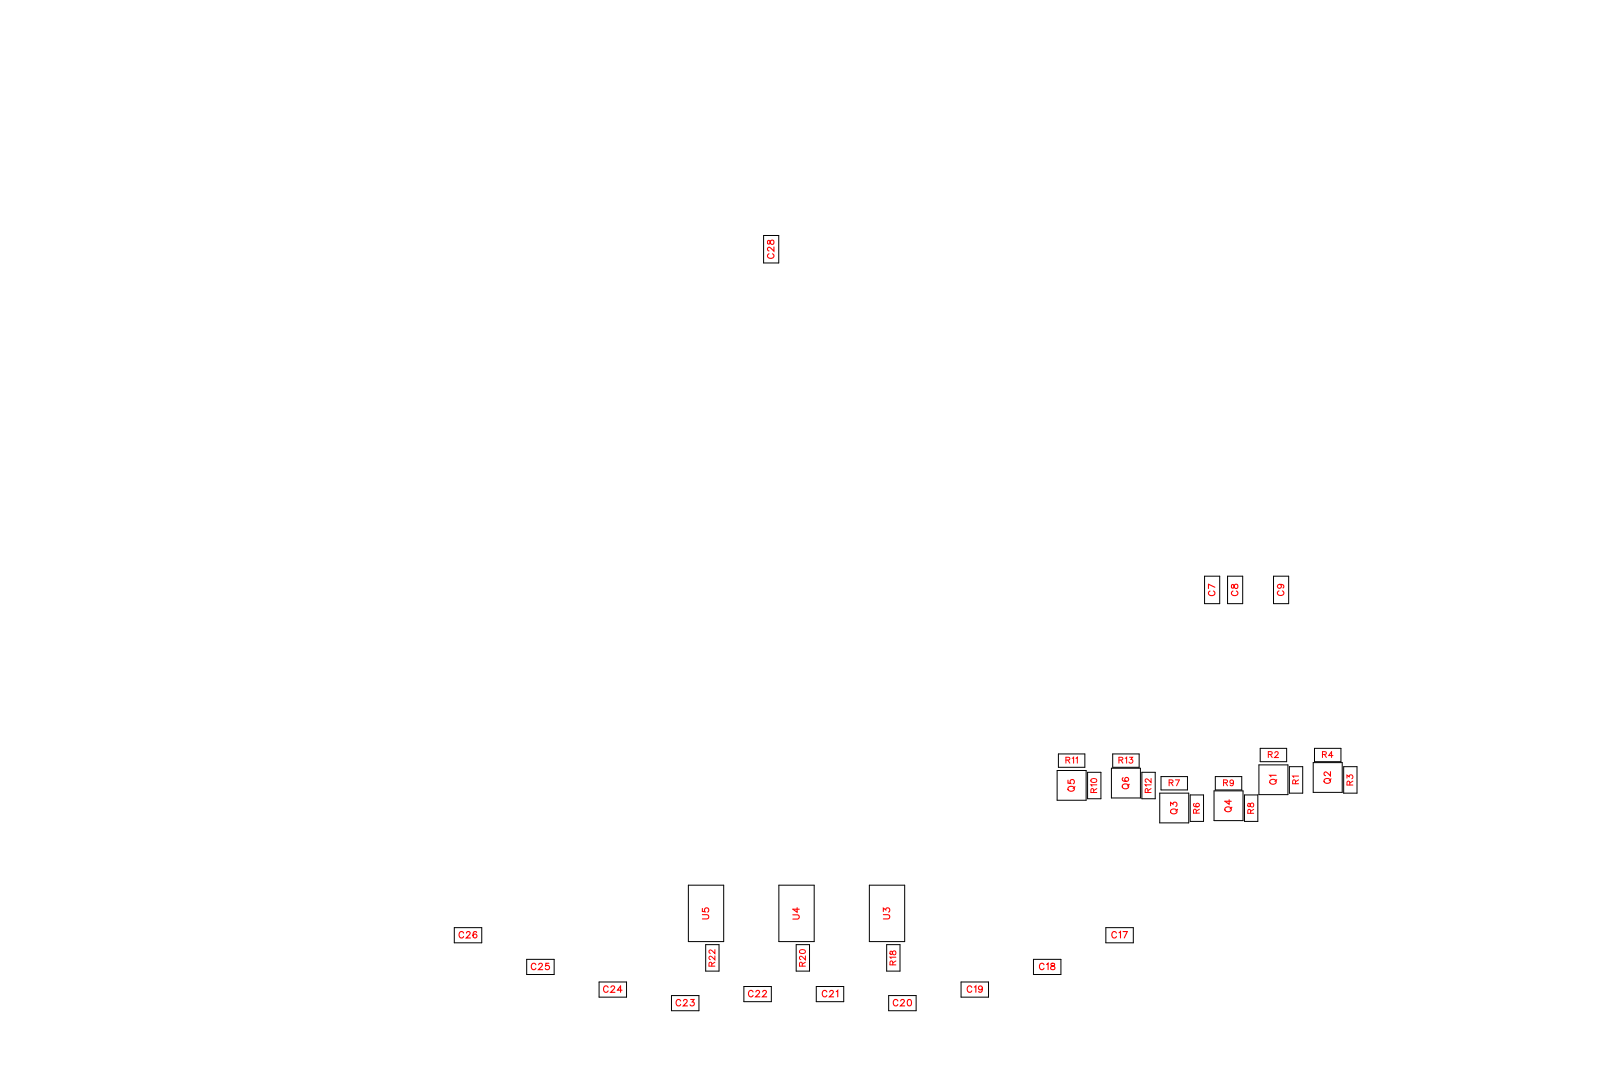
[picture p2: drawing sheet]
<svg xmlns="http://www.w3.org/2000/svg" width="179mm" height="120mm" viewBox="0 0 179 120" stroke-linecap="round" stroke-linejoin="round" font-family="sans-serif">
<defs><g id="words">
<g font-size="1.2" fill="#fff">
<text x="85.8" y="28.6" transform="rotate(-90 85.8 28.6)">C28</text>
<text x="134.5" y="65.8" transform="rotate(-90 134.5 65.8)">C7</text>
<text x="137.1" y="65.8" transform="rotate(-90 137.1 65.8)">C8</text>
<text x="142.2" y="65.8" transform="rotate(-90 142.2 65.8)">C9</text>
<text x="119" y="87.4" transform="rotate(-90 119 87.4)">Q5</text>
<text x="125" y="87.2" transform="rotate(-90 125 87.2)">Q6</text>
<text x="130.4" y="89.9" transform="rotate(-90 130.4 89.9)">Q3</text>
<text x="136.4" y="89.7" transform="rotate(-90 136.4 89.7)">Q4</text>
<text x="141.3" y="86.7" transform="rotate(-90 141.3 86.7)">Q1</text>
<text x="147.3" y="86.6" transform="rotate(-90 147.3 86.6)">Q2</text>
<text x="78.6" y="101.5" transform="rotate(-90 78.6 101.5)">U5</text>
<text x="88.6" y="101.5" transform="rotate(-90 88.6 101.5)">U4</text>
<text x="98.6" y="101.5" transform="rotate(-90 98.6 101.5)">U3</text>
<text x="50.7" y="103.9">C26</text>
<text x="58.7" y="107.4">C25</text>
<text x="114.8" y="107.4">C18</text>
<text x="122.8" y="103.9">C17</text>
<text x="66.6" y="109.9">C24</text>
<text x="74.7" y="111.4">C23</text>
<text x="82.7" y="110.4">C22</text>
<text x="90.8" y="110.4">C21</text>
<text x="98.7" y="111.4">C20</text>
<text x="106.8" y="109.9">C19</text>
</g>
<g font-size="1.1" fill="#fff">
<text x="140.1" y="83.9">R2</text>
<text x="146.1" y="83.9">R4</text>
<text x="117.7" y="84.5">R11</text>
<text x="121.5" y="87.6" transform="rotate(-90 121.5 87.6)">R10</text>
<text x="123.6" y="84.5">R13</text>
<text x="127.5" y="87.6" transform="rotate(-90 127.5 87.6)">R12</text>
<text x="129.1" y="87">R7</text>
<text x="132.8" y="89.8" transform="rotate(-90 132.8 89.8)">R6</text>
<text x="135.2" y="87">R9</text>
<text x="138.8" y="89.9" transform="rotate(-90 138.8 89.9)">R8</text>
<text x="143.8" y="86.6" transform="rotate(-90 143.8 86.6)">R1</text>
<text x="149.8" y="86.7" transform="rotate(-90 149.8 86.7)">R3</text>
<text x="79.3" y="106.7" transform="rotate(-90 79.3 106.7)">R22</text>
<text x="89.3" y="106.7" transform="rotate(-90 89.3 106.7)">R20</text>
<text x="99.3" y="106.6" transform="rotate(-90 99.3 106.6)">R18</text>
</g>
</g></defs>
<g fill="none" stroke="#000" stroke-width=".11">
<path d="M84.4 26h1.7v3h-1.7zM133.1 63.6h1.7v3.1h-1.7zM135.6 63.6h1.7v3.1h-1.7zM140.7 63.6h1.7v3.1h-1.7zM76.1 97.7h3.9v6.3h-3.9zM86.1 97.7h3.9v6.3h-3.9zM96.1 97.7h3.9v6.3h-3.9zM116.8 85.1h3.2v3.3h-3.2zM117 83.3h2.9v1.4h-2.9zM120.2 85.3h1.5v2.9h-1.5zM122.8 84.8h3.2v3.3h-3.2zM123 83.3h2.9v1.4h-2.9z"/>
<path d="M126.2 85.3h1.5v2.9h-1.5zM128.2 87.6h3.2v3.3h-3.2zM128.3 85.8h2.9v1.4h-2.9zM131.5 87.8h1.5v2.9h-1.5zM134.2 87.3h3.2v3.3h-3.2zM134.3 85.8h2.9v1.4h-2.9zM137.5 87.8h1.5v2.9h-1.5zM139.1 84.5h3.2v3.2h-3.2zM139.3 82.6h2.9v1.5h-2.9zM142.5 84.7h1.5v2.9h-1.5zM145.1 84.2h3.2v3.3h-3.2zM145.3 82.6h2.9v1.5h-2.9z"/>
<path d="M148.5 84.7h1.5v2.9h-1.5zM50.2 102.4h3v1.7h-3zM58.2 105.9h3v1.7h-3zM66.2 108.4h3v1.7h-3zM74.2 109.9h3v1.7h-3zM78 104.3h1.5v2.9h-1.5zM82.2 108.9h3v1.7h-3zM88 104.3h1.5v2.9h-1.5zM90.2 108.9h3v1.7h-3zM98 104.3h1.5v2.9h-1.5zM98.2 109.9h3v1.7h-3zM106.2 108.4h3v1.7h-3z"/>
<path d="M114.2 105.9h3v1.7h-3zM122.2 102.4h3v1.7h-3z"/>
</g>
<g fill="none" stroke="#f00" stroke-width=".12">
<path d="M84.8 26.6v.3l.2 .1 .3-.5a.24 .24 0 0 1 .2 .2 .24 .24 0 0 1-.2 .3l-.1-.1-.2-.3zM85 28a.26 .26 0 0 0-.2 .3 .26 .26 0 0 0 .3 .2h.2a.26 .26 0 0 0 .2-.2 .26 .26 0 0 0-.1-.3M85.5 27.3v.4l-.3-.3-.3-.1-.1 .1v.2l.2 .1M133.7 65.3a.26 .26 0 0 0-.2 .3 .26 .26 0 0 0 .3 .2h.2a.26 .26 0 0 0 .3-.2 .26 .26 0 0 0-.2-.3M134.2 64.8l-.7-.3v.5M136.1 64.6v.3h.2l.3-.4a.24 .24 0 0 1 .2 .2 .24 .24 0 0 1-.2 .3l-.2-.1-.1-.3zM136.3 65.3a.26 .26 0 0 0-.2 .3 .26 .26 0 0 0 .3 .2h.1a.26 .26 0 0 0 .3-.2 .26 .26 0 0 0-.2-.3M141.3 65.2a.26 .26 0 0 0-.1 .3 .26 .26 0 0 0 .2 .3h.2a.26 .26 0 0 0 .3-.3 .26 .26 0 0 0-.2-.3M141.4 64.5a.22 .22 0 0 1 .2 .3 .22 .22 0 0 1-.4 .1 .22 .22 0 0 1 .1-.3l.1-.1a.34 .34 0 0 1 .5 .3l-.1 .1M118 86.1v.4h.3a.25 .25 0 0 1 0-.4 .25 .25 0 0 1 .4 .1 .25 .25 0 0 1-.1 .3M118.1 86.9a.35 .35 0 0 1 .4-.1 .35 .35 0 0 1 .2 .4 .33 .33 0 0 1-.5 .2 .33 .33 0 0 1-.1-.5zM118.8 86.9l-.2 .2"/>
<path d="M124.1 86.6a.35 .35 0 0 1 .4 0 .35 .35 0 0 1 .2 .4 .33 .33 0 0 1-.5 .1 .33 .33 0 0 1-.1-.5zM124.1 85.9h-.1a.35 .35 0 0 0 .3 .4 .35 .35 0 0 0 .4-.2 .22 .22 0 0 0-.2-.3 .22 .22 0 0 0-.2 .2 .22 .22 0 0 0 .2 .3M124.8 86.6l-.2 .2M129.4 89v-.4l.2 .2a.24 .24 0 0 1 .4-.2 .24 .24 0 0 1-.1 .4M129.5 89.4a.35 .35 0 0 1 .4-.1 .35 .35 0 0 1 .1 .4 .33 .33 0 0 1-.4 .2 .33 .33 0 0 1-.1-.5zM130.1 89.4l-.2 .2M135.5 89.2a.35 .35 0 0 1 .4-.1 .35 .35 0 0 1 .1 .4 .33 .33 0 0 1-.4 .1 .33 .33 0 0 1-.1-.4zM135.8 88.3v.5l-.4-.3h.7M136.1 89.1l-.2 .2M140.4 86.1a.35 .35 0 0 1 .4 0 .35 .35 0 0 1 .2 .4 .33 .33 0 0 1-.5 .1 .33 .33 0 0 1-.1-.5zM141 85.6h-.7l.1 .2M141.1 86.1l-.2 .2"/>
<path d="M146.4 86a.35 .35 0 0 1 .4 0 .35 .35 0 0 1 .2 .4 .33 .33 0 0 1-.5 .1 .33 .33 0 0 1-.1-.5zM147 85.2v.5l-.3-.4-.3-.1-.1 .2v.1l.2 .1M147.1 86l-.2 .2M51.2 103a.26 .26 0 0 0-.3-.1 .26 .26 0 0 0-.2 .2v.2a.26 .26 0 0 0 .2 .3 .26 .26 0 0 0 .3-.2M51.5 103l.2-.1h.1l.2 .1-.1 .2-.4 .4h.5M52.7 103l-.1-.1a.35 .35 0 0 0-.4 .3 .35 .35 0 0 0 .3 .4 .22 .22 0 0 0 .2-.2 .22 .22 0 0 0-.2-.3 .22 .22 0 0 0-.2 .2M59.2 106.5a.26 .26 0 0 0-.3-.1 .26 .26 0 0 0-.2 .2v.2a.26 .26 0 0 0 .2 .3 .26 .26 0 0 0 .3-.2M59.5 106.5l.2-.1h.1l.1 .1-.1 .2-.3 .4h.5M60.7 106.4h-.4v.3a.25 .25 0 0 1 .4 0 .25 .25 0 0 1-.1 .3 .25 .25 0 0 1-.3-.1M67.2 109a.26 .26 0 0 0-.3-.1 .26 .26 0 0 0-.2 .2v.2a.26 .26 0 0 0 .2 .3 .26 .26 0 0 0 .3-.2M67.5 109l.2-.1h.1l.1 .1-.1 .2-.3 .4h.5M68.7 109.3h-.5l.4-.4v.7"/>
<path d="M75.2 110.5a.26 .26 0 0 0-.3-.1 .26 .26 0 0 0-.2 .2v.2a.26 .26 0 0 0 .2 .3 .26 .26 0 0 0 .3-.2M75.5 110.5l.2-.1h.1l.1 .1-.1 .2-.3 .4h.5M76.3 110.4h.4l-.2 .2a.24 .24 0 0 1 .2 .4 .24 .24 0 0 1-.4-.1M77.6 101h.5l.2 .2-.1 .2-.6 .1M77.6 100.3v.3l.3 .1a.25 .25 0 0 1 0-.4 .25 .25 0 0 1 .4 .1 .25 .25 0 0 1-.1 .3M83.2 109.5a.26 .26 0 0 0-.3-.1 .26 .26 0 0 0-.2 .2v.2a.26 .26 0 0 0 .2 .3 .26 .26 0 0 0 .3-.2M83.5 109.5l.2-.1h.1l.1 .1-.1 .2-.3 .4h.5M84.3 109.5l.1-.1h.2l.1 .1-.1 .2-.3 .4h.4M87.6 101h.5l.2 .2-.1 .3h-.6M88.1 100.2v.5l-.5-.3h.7M91.4 109.5a.26 .26 0 0 0-.3-.1 .26 .26 0 0 0-.2 .2v.2a.26 .26 0 0 0 .2 .3 .26 .26 0 0 0 .3-.2M91.7 109.5l.1-.1h.2l.1 .1-.1 .2-.3 .4h.4"/>
<path d="M92.4 109.5l.2-.1v.7M97.6 101h.5l.2 .2-.1 .2-.6 .1M97.6 100.6v-.3l.3 .2a.24 .24 0 0 1 .4-.2 .24 .24 0 0 1-.1 .4M99.2 110.5a.26 .26 0 0 0-.3-.1 .26 .26 0 0 0-.2 .2v.2a.26 .26 0 0 0 .2 .3 .26 .26 0 0 0 .3-.2M99.5 110.5l.2-.1h.1l.1 .1-.1 .2-.3 .4h.5M100.4 110.4h.1a.37 .37 0 0 1 .2 .3 .37 .37 0 0 1-.2 .4 .45 .45 0 0 1-.1-.7zM107.4 109a.26 .26 0 0 0-.3-.1 .26 .26 0 0 0-.2 .2v.2a.26 .26 0 0 0 .2 .3 .26 .26 0 0 0 .3-.2M107.7 109l.1-.1v.7M108.6 109.1a.22 .22 0 0 1-.3 .2 .22 .22 0 0 1-.1-.4 .22 .22 0 0 1 .3 .1l.1 .1a.34 .34 0 0 1-.3 .5l-.1-.1M115.4 106.5a.26 .26 0 0 0-.3-.1 .26 .26 0 0 0-.2 .2v.2a.26 .26 0 0 0 .2 .3 .26 .26 0 0 0 .3-.2M115.7 106.5l.1-.1v.7M116.2 106.4v.2l.3 .1 .1 .1a.24 .24 0 0 1-.3 .3 .24 .24 0 0 1-.2-.3l.4-.3v-.1z"/>
<path d="M123.4 103a.26 .26 0 0 0-.3-.1 .26 .26 0 0 0-.2 .2v.2a.26 .26 0 0 0 .2 .3 .26 .26 0 0 0 .3-.2M123.7 103l.1-.1v.7M124.1 102.9h.5l-.4 .7"/>
</g>
<g fill="none" stroke="#f00" stroke-width=".11">
<path d="M117.8 83.9h.4v-.2l-.4-.1v.7M118 83.9l.2 .4M118.5 83.7l.1-.1v.7M118.9 83.7l.2-.1v.7M120.6 86.1a.32 .32 0 0 1 .4-.2 .32 .32 0 0 1 .2 .4 .32 .32 0 0 1-.4 .1 .32 .32 0 0 1-.2-.3zM120.9 87.5l-.1-.4h-.2l-.1 .4h.7M121.2 86.7h-.7l.2 .1M121.2 87.1l-.3 .2M123.6 83.9h.4l.1-.2-.5-.1v.7M123.9 83.9l.2 .4M124.3 83.7l.2-.1v.7M124.8 83.6h.4l-.2 .3a.22 .22 0 0 1 .1 .3 .22 .22 0 0 1-.3-.1"/>
<path d="M126.9 87.5l-.1-.4h-.2l-.1 .4h.7M127.2 86.7h-.7l.2 .1M127.2 86v.4l-.5-.4-.2 .2 .2 .2M127.2 87.1l-.3 .2M129.2 86.4h.4v-.2l-.4-.1v.7M129.4 86.4l.2 .4M129.9 86.1h.4l-.3 .7M132 88.7l-.1 .1a.32 .32 0 0 0 .3 .3 .32 .32 0 0 0 .3-.2 .2 .2 0 0 0-.1-.2 .2 .2 0 0 0-.3 .2 .2 .2 0 0 0 .2 .2M132.2 89.8v-.4h-.3v.4h.6M132.5 89.4l-.3 .2M135.2 86.4h.4v-.2l-.4-.1v.7M135.4 86.4l.2 .4"/>
<path d="M136.3 86.3a.2 .2 0 0 1-.3 .2 .2 .2 0 0 1 0-.3 .2 .2 0 0 1 .3 0v.1a.31 .31 0 0 1-.2 .5l-.2-.1M137.9 88.7v.3l.1 .1 .3-.4a.22 .22 0 0 1 .2 .2 .22 .22 0 0 1-.2 .2l-.1-.1-.1-.3zM138.2 89.8v-.4h-.3v.4h.6M138.5 89.4l-.3 .2M140.2 83.3h.3l.1-.2-.4-.1v.7M140.4 83.3l.2 .4M140.9 83.2l.1-.2 .3 .1-.5 .6h.5M143.2 86.5l-.1-.3-.2-.1-.1 .4h.7M143.5 85.7h-.7l.2 .2M143.5 86.1l-.3 .2M146.1 83.3h.4v-.2l-.4-.1v.7M146.4 83.3l.2 .4"/>
<path d="M147.3 83.4h-.5l.3-.4v.7M148.8 85.9v-.3l.3 .2a.22 .22 0 0 1 .3-.2 .22 .22 0 0 1 0 .4M149.2 86.7l-.1-.4h-.2l-.1 .4h.7M149.5 86.3l-.3 .2M78.7 106.7l-.1-.4h-.2l-.1 .4h.7M79 105.6v.4l-.5-.4-.2 .2 .2 .2M79 104.9v.4l-.5-.4-.2 .2 .2 .2M79 106.2l-.3 .3M88.4 105a.32 .32 0 0 1 .4-.2 .32 .32 0 0 1 .2 .4 .32 .32 0 0 1-.4 .1 .32 .32 0 0 1-.2-.3zM88.7 106.7l-.1-.4h-.2l-.1 .4h.7M89 105.6v.4l-.5-.4-.2 .2 .2 .2M89 106.2l-.3 .3"/>
<path d="M98.4 105.1v.3h.1l.3-.4a.22 .22 0 0 1 .2 .2 .22 .22 0 0 1-.2 .2l-.1-.1-.1-.2zM98.7 106.5l-.1-.3-.2-.1-.1 .4h.7M99 105.7h-.7l.2 .1M99 106.1l-.3 .2"/>
</g>
<use href="#words"/>
</svg>
